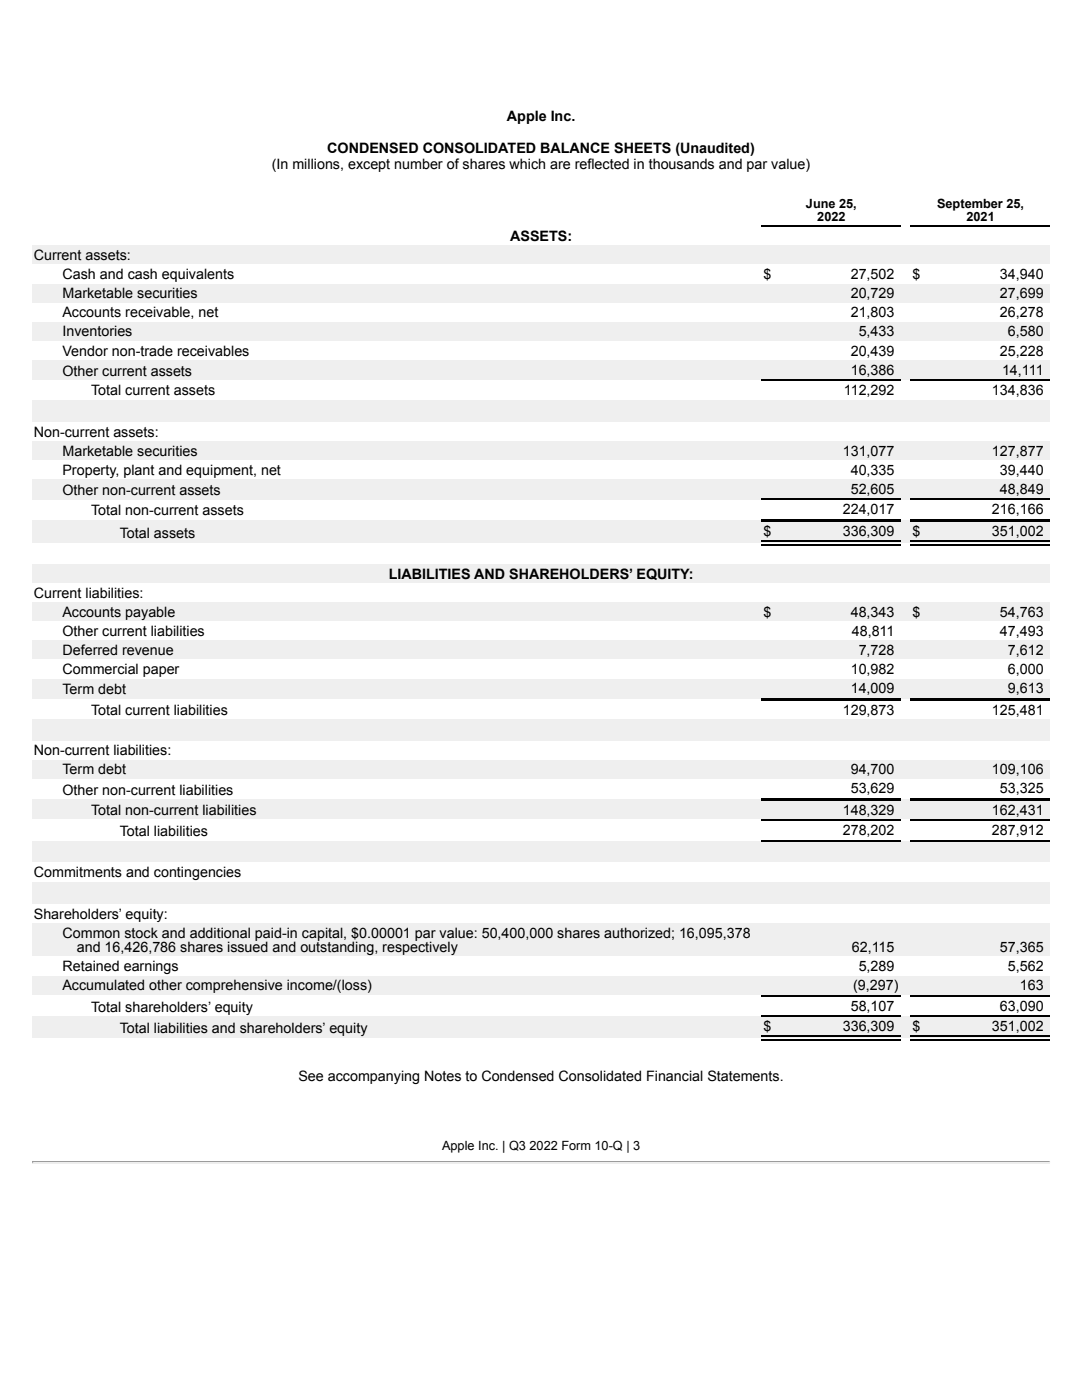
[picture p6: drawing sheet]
<svg xmlns="http://www.w3.org/2000/svg" width="216mm" height="279mm" viewBox="0 0 216 279" stroke-linecap="round" stroke-linejoin="round" font-family="sans-serif">
<defs><g id="words">
<g font-size="2.9">
<text x="101.2" y="24.1">Apple Inc.</text>
<text x="54.2" y="33.8">(In millions, except number of shares which are reflected in thousands and par value)</text>
<text x="65.3" y="30.5">CONDENSED CONSOLIDATED BALANCE SHEETS (Unaudited)</text>
<text x="6.7" y="51.9">Current assets:</text>
<text x="101.8" y="48.1">ASSETS:</text>
<text x="12.5" y="55.7">Cash and cash equivalents</text>
<text x="12.5" y="59.5">Marketable securities</text>
<text x="152.3" y="55.7">$</text>
<text x="169.8" y="55.7">27,502</text>
<text x="169.8" y="59.5">20,729</text>
<text x="182.1" y="55.7">$</text>
<text x="199.5" y="55.7">34,940</text>
<text x="199.5" y="59.5">27,699</text>
<text x="12.5" y="63.3">Accounts receivable, net</text>
<text x="169.8" y="63.3">21,803</text>
<text x="199.5" y="63.3">26,278</text>
<text x="12.5" y="67.2">Inventories</text>
<text x="12.5" y="71">Vendor non-trade receivables</text>
<text x="169.8" y="71">20,439</text>
<text x="171.3" y="67.2">5,433</text>
<text x="199.5" y="71">25,228</text>
<text x="201.1" y="67.2">6,580</text>
<text x="12.5" y="75">Other current assets</text>
<text x="169.8" y="74.8">16,386</text>
<text x="199.9" y="74.8">14,111</text>
<text x="18.2" y="78.8">Total current assets</text>
<text x="168.4" y="78.8">112,292</text>
<text x="197.9" y="78.8">134,836</text>
<text x="6.7" y="87.2">Non-current assets:</text>
<text x="12.5" y="91">Marketable securities</text>
<text x="12.5" y="94.8">Property, plant and equipment, net</text>
<text x="168.2" y="91">131,077</text>
<text x="169.8" y="94.8">40,335</text>
<text x="197.9" y="91">127,877</text>
<text x="199.5" y="94.8">39,440</text>
<text x="12.5" y="98.8">Other non-current assets</text>
<text x="169.8" y="98.6">52,605</text>
<text x="199.5" y="98.6">48,849</text>
<text x="18.2" y="102.9">Total non-current assets</text>
<text x="23.9" y="107.4">Total assets</text>
<text x="152.3" y="106.9">$</text>
<text x="168.2" y="102.6">224,017</text>
<text x="168.2" y="106.9">336,309</text>
<text x="182.1" y="106.9">$</text>
<text x="197.9" y="102.6">216,166</text>
<text x="197.9" y="106.9">351,002</text>
<text x="6.7" y="119.3">Current liabilities:</text>
<text x="77.6" y="115.5">LIABILITIES AND SHAREHOLDERS’ EQUITY:</text>
<text x="12.5" y="123.1">Accounts payable</text>
<text x="152.3" y="123.1">$</text>
<text x="169.8" y="123.1">48,343</text>
<text x="182.1" y="123.1">$</text>
<text x="199.5" y="123.1">54,763</text>
<text x="12.5" y="126.9">Other current liabilities</text>
<text x="12.5" y="130.7">Deferred revenue</text>
<text x="170" y="126.9">48,811</text>
<text x="171.3" y="130.7">7,728</text>
<text x="199.5" y="126.9">47,493</text>
<text x="201.1" y="130.7">7,612</text>
<text x="12.5" y="134.5">Commercial paper</text>
<text x="169.8" y="134.5">10,982</text>
<text x="201.1" y="134.5">6,000</text>
<text x="12.5" y="138.6">Term debt</text>
<text x="18.2" y="142.6">Total current liabilities</text>
<text x="168.2" y="142.6">129,873</text>
<text x="169.8" y="138.4">14,009</text>
<text x="197.9" y="142.6">125,481</text>
<text x="201.1" y="138.4">9,613</text>
<text x="6.7" y="150.7">Non-current liabilities:</text>
<text x="12.5" y="154.5">Term debt</text>
<text x="169.8" y="154.5">94,700</text>
<text x="197.9" y="154.5">109,106</text>
<text x="12.5" y="158.6">Other non-current liabilities</text>
<text x="169.8" y="158.4">53,629</text>
<text x="199.5" y="158.4">53,325</text>
<text x="18.2" y="162.6">Total non-current liabilities</text>
<text x="23.9" y="166.9">Total liabilities</text>
<text x="168.2" y="162.6">148,329</text>
<text x="168.2" y="166.7">278,202</text>
<text x="197.9" y="162.6">162,431</text>
<text x="197.9" y="166.7">287,912</text>
<text x="6.7" y="175">Commitments and contingencies</text>
<text x="6.7" y="183.4">Shareholders’ equity:</text>
<text x="12.5" y="187.2">Common stock and additional paid-in capital, $0.00001 par value: 50,400,000 shares authorized; 16,095,378</text>
<text x="15.3" y="190">and 16,426,786 shares issued and outstanding, respectively</text>
<text x="170" y="190">62,115</text>
<text x="199.5" y="190">57,365</text>
<text x="12.5" y="193.8">Retained earnings</text>
<text x="12.5" y="197.6">Accumulated other comprehensive income/(loss)</text>
<text x="170.2" y="197.6">(9,297)</text>
<text x="171.3" y="193.8">5,289</text>
<text x="201.1" y="193.8">5,562</text>
<text x="203.5" y="197.6">163</text>
<text x="18.2" y="201.9">Total shareholders’ equity</text>
<text x="169.8" y="201.7">58,107</text>
<text x="199.5" y="201.7">63,090</text>
<text x="23.9" y="206.2">Total liabilities and shareholders’ equity</text>
<text x="152.3" y="205.7">$</text>
<text x="168.2" y="205.7">336,309</text>
<text x="182.1" y="205.7">$</text>
<text x="197.9" y="205.7">351,002</text>
<text x="59.5" y="215.7">See accompanying Notes to Condensed Consolidated Financial Statements.</text>
</g>
<g font-size="2.5">
<text x="160.8" y="41.4">June 25,</text>
<text x="187" y="41.4">September 25,</text>
<text x="163.1" y="44.1">2022</text>
<text x="192.8" y="44.1">2021</text>
<text x="88.2" y="229.6">Apple Inc. | Q3</text>
<text x="105.7" y="229.6">2022 Form 10-Q | 3</text>
</g>
</g></defs>
<path d="M6.4 231.8h203.1" fill="none" stroke="#9a9a9a" stroke-width=".24"/>
<path d="M6.4 232.1h203.1" fill="none" stroke="#eee" stroke-width=".24"/>
<path d="M209.5 231.7v.5h-.2v-.3z" fill="#eee"/>
<path d="M6.4 231.7h.3v.2l-.3 .3z" fill="#9a9a9a"/>
<path d="M6.4 45h203.1v4.1h-203.1z" fill="#fff"/>
<g fill="#efefef">
<path d="M6.4 49.1h145.5v3.8h-145.5z"/>
<path d="M151.9 49.1h27.9v3.8h-27.9z"/>
<path d="M179.8 49.1h1.9v3.8h-1.9z"/>
<path d="M181.7 49.1h27.8v3.8h-27.8z"/>
</g>
<g fill="#fff">
<path d="M6.4 52.9h145.5v3.8h-145.5z"/>
<path d="M151.9 52.9h2.2v3.8h-2.2z"/>
<path d="M154.1 52.9h25.2v3.8h-25.2z"/>
<path d="M179.3 52.9h.5v3.8h-.5z"/>
<path d="M179.8 52.9h1.9v3.8h-1.9z"/>
<path d="M181.7 52.9h2.1v3.8h-2.1z"/>
<path d="M183.8 52.9h25.3v3.8h-25.3z"/>
<path d="M209.1 52.9h.4v3.8h-.4z"/>
</g>
<g fill="#efefef">
<path d="M6.4 56.7h145.5v3.8h-145.5z"/>
<path d="M151.9 56.7h27.4v3.8h-27.4z"/>
<path d="M179.3 56.7h.5v3.8h-.5z"/>
<path d="M179.8 56.7h1.9v3.8h-1.9z"/>
<path d="M181.7 56.7h27.4v3.8h-27.4z"/>
<path d="M209.1 56.7h.4v3.8h-.4z"/>
</g>
<g fill="#fff">
<path d="M6.4 60.5h145.5v3.8h-145.5z"/>
<path d="M151.9 60.5h27.4v3.8h-27.4z"/>
<path d="M179.3 60.5h.5v3.8h-.5z"/>
<path d="M179.8 60.5h1.9v3.8h-1.9z"/>
<path d="M181.7 60.5h27.4v3.8h-27.4z"/>
<path d="M209.1 60.5h.4v3.8h-.4z"/>
</g>
<g fill="#efefef">
<path d="M6.4 64.3h145.5v3.8h-145.5z"/>
<path d="M151.9 64.3h27.4v3.8h-27.4z"/>
<path d="M179.3 64.3h.5v3.8h-.5z"/>
<path d="M179.8 64.3h1.9v3.8h-1.9z"/>
<path d="M181.7 64.3h27.4v3.8h-27.4z"/>
<path d="M209.1 64.3h.4v3.8h-.4z"/>
</g>
<g fill="#fff">
<path d="M6.4 68.1h145.5v3.8h-145.5z"/>
<path d="M151.9 68.1h27.4v3.8h-27.4z"/>
<path d="M179.3 68.1h.5v3.8h-.5z"/>
<path d="M179.8 68.1h1.9v3.8h-1.9z"/>
<path d="M181.7 68.1h27.4v3.8h-27.4z"/>
<path d="M209.1 68.1h.4v3.8h-.4z"/>
</g>
<g fill="#efefef">
<path d="M6.4 71.9h145.5v4.1h-145.5z"/>
<path d="M151.9 71.9h27.4v4.1h-27.4z"/>
<path d="M179.3 71.9h.5v4.1h-.5z"/>
<path d="M179.8 71.9h1.9v4.1h-1.9z"/>
<path d="M181.7 71.9h27.4v4.1h-27.4z"/>
<path d="M209.1 71.9h.4v4.1h-.4z"/>
</g>
<g fill="#fff">
<path d="M6.4 76h145.5v3.8h-145.5z"/>
<path d="M151.9 76h27.4v3.8h-27.4z"/>
<path d="M179.3 76h.5v3.8h-.5z"/>
<path d="M179.8 76h1.9v3.8h-1.9z"/>
<path d="M181.7 76h27.4v3.8h-27.4z"/>
<path d="M209.1 76h.4v3.8h-.4z"/>
</g>
<g fill="#efefef">
<path d="M6.4 79.8h145.5v4.5h-145.5z"/>
<path d="M151.9 79.8h27.9v4.5h-27.9z"/>
<path d="M179.8 79.8h1.9v4.5h-1.9z"/>
<path d="M181.7 79.8h27.8v4.5h-27.8z"/>
</g>
<g fill="#fff">
<path d="M6.4 84.3h145.5v3.8h-145.5z"/>
<path d="M151.9 84.3h27.9v3.8h-27.9z"/>
<path d="M179.8 84.3h1.9v3.8h-1.9z"/>
<path d="M181.7 84.3h27.8v3.8h-27.8z"/>
</g>
<g fill="#efefef">
<path d="M6.4 88.1h145.5v3.8h-145.5z"/>
<path d="M151.9 88.1h27.4v3.8h-27.4z"/>
<path d="M179.3 88.1h.5v3.8h-.5z"/>
<path d="M179.8 88.1h1.9v3.8h-1.9z"/>
<path d="M181.7 88.1h27.4v3.8h-27.4z"/>
<path d="M209.1 88.1h.4v3.8h-.4z"/>
</g>
<g fill="#fff">
<path d="M6.4 91.9h145.5v3.8h-145.5z"/>
<path d="M151.9 91.9h27.4v3.8h-27.4z"/>
<path d="M179.3 91.9h.5v3.8h-.5z"/>
<path d="M179.8 91.9h1.9v3.8h-1.9z"/>
<path d="M181.7 91.9h27.4v3.8h-27.4z"/>
<path d="M209.1 91.9h.4v3.8h-.4z"/>
</g>
<g fill="#efefef">
<path d="M6.4 95.7h145.5v4.1h-145.5z"/>
<path d="M151.9 95.7h27.4v4.1h-27.4z"/>
<path d="M179.3 95.7h.5v4.1h-.5z"/>
<path d="M179.8 95.7h1.9v4.1h-1.9z"/>
<path d="M181.7 95.7h27.4v4.1h-27.4z"/>
<path d="M209.1 95.7h.4v4.1h-.4z"/>
</g>
<g fill="#fff">
<path d="M6.4 99.8h145.5v4h-145.5z"/>
<path d="M151.9 99.8h27.4v4h-27.4z"/>
<path d="M179.3 99.8h.5v4h-.5z"/>
<path d="M179.8 99.8h1.9v4h-1.9z"/>
<path d="M181.7 99.8h27.4v4h-27.4z"/>
<path d="M209.1 99.8h.4v4h-.4z"/>
</g>
<g fill="#efefef">
<path d="M6.4 103.8h145.5v4.5h-145.5z"/>
<path d="M151.9 103.8h2.2v4.5h-2.2z"/>
<path d="M154.1 103.8h25.2v4.5h-25.2z"/>
<path d="M179.3 103.8h.5v4.5h-.5z"/>
<path d="M179.8 103.8h1.9v4.5h-1.9z"/>
<path d="M181.7 103.8h2.1v4.5h-2.1z"/>
<path d="M183.8 103.8h25.3v4.5h-25.3z"/>
<path d="M209.1 103.8h.4v4.5h-.4z"/>
</g>
<g fill="#fff">
<path d="M6.4 108.3h145.5v4.3h-145.5z"/>
<path d="M151.9 108.3h27.9v4.3h-27.9z"/>
<path d="M179.8 108.3h1.9v4.3h-1.9z"/>
<path d="M181.7 108.3h27.8v4.3h-27.8z"/>
</g>
<path d="M6.4 112.6h203.1v3.8h-203.1z" fill="#efefef"/>
<g fill="#fff">
<path d="M6.4 116.4h145.5v3.9h-145.5z"/>
<path d="M151.9 116.4h27.9v3.9h-27.9z"/>
<path d="M179.8 116.4h1.9v3.9h-1.9z"/>
<path d="M181.7 116.4h27.8v3.9h-27.8z"/>
</g>
<g fill="#efefef">
<path d="M6.4 120.3h145.5v3.8h-145.5z"/>
<path d="M151.9 120.3h2.2v3.8h-2.2z"/>
<path d="M154.1 120.3h25.2v3.8h-25.2z"/>
<path d="M179.3 120.3h.5v3.8h-.5z"/>
<path d="M179.8 120.3h1.9v3.8h-1.9z"/>
<path d="M181.7 120.3h2.1v3.8h-2.1z"/>
<path d="M183.8 120.3h25.3v3.8h-25.3z"/>
<path d="M209.1 120.3h.4v3.8h-.4z"/>
</g>
<g fill="#fff">
<path d="M6.4 124.1h145.5v3.8h-145.5z"/>
<path d="M151.9 124.1h27.4v3.8h-27.4z"/>
<path d="M179.3 124.1h.5v3.8h-.5z"/>
<path d="M179.8 124.1h1.9v3.8h-1.9z"/>
<path d="M181.7 124.1h27.4v3.8h-27.4z"/>
<path d="M209.1 124.1h.4v3.8h-.4z"/>
</g>
<g fill="#efefef">
<path d="M6.4 127.9h145.5v3.8h-145.5z"/>
<path d="M151.9 127.9h27.4v3.8h-27.4z"/>
<path d="M179.3 127.9h.5v3.8h-.5z"/>
<path d="M179.8 127.9h1.9v3.8h-1.9z"/>
<path d="M181.7 127.9h27.4v3.8h-27.4z"/>
<path d="M209.1 127.9h.4v3.8h-.4z"/>
</g>
<g fill="#fff">
<path d="M6.4 131.7h145.5v3.8h-145.5z"/>
<path d="M151.9 131.7h27.4v3.8h-27.4z"/>
<path d="M179.3 131.7h.5v3.8h-.5z"/>
<path d="M179.8 131.7h1.9v3.8h-1.9z"/>
<path d="M181.7 131.7h27.4v3.8h-27.4z"/>
<path d="M209.1 131.7h.4v3.8h-.4z"/>
</g>
<g fill="#efefef">
<path d="M6.4 135.5h145.5v4h-145.5z"/>
<path d="M151.9 135.5h27.4v4h-27.4z"/>
<path d="M179.3 135.5h.5v4h-.5z"/>
<path d="M179.8 135.5h1.9v4h-1.9z"/>
<path d="M181.7 135.5h27.4v4h-27.4z"/>
<path d="M209.1 135.5h.4v4h-.4z"/>
</g>
<g fill="#fff">
<path d="M6.4 139.5h145.5v4.1h-145.5z"/>
<path d="M151.9 139.5h27.4v4.1h-27.4z"/>
<path d="M179.3 139.5h.5v4.1h-.5z"/>
<path d="M179.8 139.5h1.9v4.1h-1.9z"/>
<path d="M181.7 139.5h27.4v4.1h-27.4z"/>
<path d="M209.1 139.5h.4v4.1h-.4z"/>
</g>
<g fill="#efefef">
<path d="M6.4 143.6h145.5v4.3h-145.5z"/>
<path d="M151.9 143.6h27.9v4.3h-27.9z"/>
<path d="M179.8 143.6h1.9v4.3h-1.9z"/>
<path d="M181.7 143.6h27.8v4.3h-27.8z"/>
</g>
<g fill="#fff">
<path d="M6.4 147.9h145.5v3.8h-145.5z"/>
<path d="M151.9 147.9h27.9v3.8h-27.9z"/>
<path d="M179.8 147.9h1.9v3.8h-1.9z"/>
<path d="M181.7 147.9h27.8v3.8h-27.8z"/>
</g>
<g fill="#efefef">
<path d="M6.4 151.7h145.5v3.8h-145.5z"/>
<path d="M151.9 151.7h27.4v3.8h-27.4z"/>
<path d="M179.3 151.7h.5v3.8h-.5z"/>
<path d="M179.8 151.7h1.9v3.8h-1.9z"/>
<path d="M181.7 151.7h27.4v3.8h-27.4z"/>
<path d="M209.1 151.7h.4v3.8h-.4z"/>
</g>
<g fill="#fff">
<path d="M6.4 155.5h145.5v4h-145.5z"/>
<path d="M151.9 155.5h27.4v4h-27.4z"/>
<path d="M179.3 155.5h.5v4h-.5z"/>
<path d="M179.8 155.5h1.9v4h-1.9z"/>
<path d="M181.7 155.5h27.4v4h-27.4z"/>
<path d="M209.1 155.5h.4v4h-.4z"/>
</g>
<g fill="#efefef">
<path d="M6.4 159.5h145.5v4.1h-145.5z"/>
<path d="M151.9 159.5h27.4v4.1h-27.4z"/>
<path d="M179.3 159.5h.5v4.1h-.5z"/>
<path d="M179.8 159.5h1.9v4.1h-1.9z"/>
<path d="M181.7 159.5h27.4v4.1h-27.4z"/>
<path d="M209.1 159.5h.4v4.1h-.4z"/>
</g>
<g fill="#fff">
<path d="M6.4 163.6h145.5v4.3h-145.5z"/>
<path d="M151.9 163.6h27.4v4.3h-27.4z"/>
<path d="M179.3 163.6h.5v4.3h-.5z"/>
<path d="M179.8 163.6h1.9v4.3h-1.9z"/>
<path d="M181.7 163.6h27.4v4.3h-27.4z"/>
<path d="M209.1 163.6h.4v4.3h-.4z"/>
</g>
<g fill="#efefef">
<path d="M6.4 167.9h145.5v4.3h-145.5z"/>
<path d="M151.9 167.9h27.9v4.3h-27.9z"/>
<path d="M179.8 167.9h1.9v4.3h-1.9z"/>
<path d="M181.7 167.9h27.8v4.3h-27.8z"/>
</g>
<g fill="#fff">
<path d="M6.4 172.2h145.5v3.8h-145.5z"/>
<path d="M151.9 172.2h27.9v3.8h-27.9z"/>
<path d="M179.8 172.2h1.9v3.8h-1.9z"/>
<path d="M181.7 172.2h27.8v3.8h-27.8z"/>
</g>
<g fill="#efefef">
<path d="M6.4 176h145.5v4.5h-145.5z"/>
<path d="M151.9 176h27.9v4.5h-27.9z"/>
<path d="M179.8 176h1.9v4.5h-1.9z"/>
<path d="M181.7 176h27.8v4.5h-27.8z"/>
</g>
<g fill="#fff">
<path d="M6.4 180.5h145.5v3.8h-145.5z"/>
<path d="M151.9 180.5h27.9v3.8h-27.9z"/>
<path d="M179.8 180.5h1.9v3.8h-1.9z"/>
<path d="M181.7 180.5h27.8v3.8h-27.8z"/>
</g>
<g fill="#efefef">
<path d="M6.4 184.3h145.5v6.7h-145.5z"/>
<path d="M151.9 184.3h27.4v6.7h-27.4z"/>
<path d="M179.3 184.3h.5v6.7h-.5z"/>
<path d="M179.8 184.3h1.9v6.7h-1.9z"/>
<path d="M181.7 184.3h27.4v6.7h-27.4z"/>
<path d="M209.1 184.3h.4v6.7h-.4z"/>
</g>
<g fill="#fff">
<path d="M6.4 191h145.5v3.8h-145.5z"/>
<path d="M151.9 191h27.4v3.8h-27.4z"/>
<path d="M179.3 191h.5v3.8h-.5z"/>
<path d="M179.8 191h1.9v3.8h-1.9z"/>
<path d="M181.7 191h27.4v3.8h-27.4z"/>
<path d="M209.1 191h.4v3.8h-.4z"/>
</g>
<g fill="#efefef">
<path d="M6.4 194.8h145.5v3.8h-145.5z"/>
<path d="M151.9 194.8h27.4v3.8h-27.4z"/>
<path d="M179.3 194.8h.5v3.8h-.5z"/>
<path d="M179.8 194.8h1.9v3.8h-1.9z"/>
<path d="M181.7 194.8h27.4v3.8h-27.4z"/>
<path d="M209.1 194.8h.4v3.8h-.4z"/>
</g>
<g fill="#fff">
<path d="M6.4 198.6h145.5v4.3h-145.5z"/>
<path d="M151.9 198.6h27.4v4.3h-27.4z"/>
<path d="M179.3 198.6h.5v4.3h-.5z"/>
<path d="M179.8 198.6h1.9v4.3h-1.9z"/>
<path d="M181.7 198.6h27.4v4.3h-27.4z"/>
<path d="M209.1 198.6h.4v4.3h-.4z"/>
</g>
<g fill="#efefef">
<path d="M6.4 202.9h145.5v4.3h-145.5z"/>
<path d="M151.9 202.9h2.2v4.3h-2.2z"/>
<path d="M154.1 202.9h25.2v4.3h-25.2z"/>
<path d="M179.3 202.9h.5v4.3h-.5z"/>
<path d="M179.8 202.9h1.9v4.3h-1.9z"/>
<path d="M181.7 202.9h2.1v4.3h-2.1z"/>
<path d="M183.8 202.9h25.3v4.3h-25.3z"/>
<path d="M209.1 202.9h.4v4.3h-.4z"/>
</g>
<g fill="none" stroke="#000" stroke-width=".24">
<path d="M151.9 45.1h27.4M181.7 45.1h27.4M151.9 75.8h27.4M181.7 75.8h27.4M151.9 99.7h27.4M181.7 99.7h27.4M151.9 108h27.4M151.9 108.7h27.4M181.7 108h27.4M181.7 108.7h27.4M151.9 163.7h27.4M151.9 167.8h27.4"/>
<path d="M181.7 163.7h27.4M181.7 167.8h27.4M151.9 198.7h27.4M181.7 198.7h27.4M151.9 202.8h27.4M151.9 206.8h27.4M151.9 207.5h27.4M181.7 202.8h27.4M181.7 206.8h27.4M181.7 207.5h27.4"/>
</g>
<g fill="#000">
<path d="M179.3 45h.5v.2h-.5zM209.1 45h.4v.2h-.4zM179.3 75.7h.5v.3h-.5zM209.1 75.7h.4v.3h-.4zM179.3 99.5h.5v.3h-.5zM209.1 99.5h.4v.3h-.4zM151.9 103.6h2.2v.5h-2.2zM154.1 103.6h25.2v.5h-25.2zM179.3 103.6h.5v.5h-.5zM179.3 107.9h.5v.2h-.5zM179.3 108.6h.5v.2h-.5zM181.7 103.6h2.1v.5h-2.1z"/>
<path d="M183.8 103.6h25.3v.5h-25.3zM209.1 103.6h.4v.5h-.4zM209.1 107.9h.4v.2h-.4zM209.1 108.6h.4v.2h-.4zM151.9 139.3h2.2v.5h-2.2zM154.1 139.3h25.2v.5h-25.2zM179.3 139.3h.5v.5h-.5zM181.7 139.3h2.1v.5h-2.1zM183.8 139.3h25.3v.5h-25.3zM209.1 139.3h.4v.5h-.4zM151.9 159.3h2.2v.5h-2.2zM154.1 159.3h25.2v.5h-25.2z"/>
<path d="M179.3 159.3h.5v.5h-.5zM181.7 159.3h2.1v.5h-2.1zM183.8 159.3h25.3v.5h-25.3zM209.1 159.3h.4v.5h-.4zM179.3 163.6h.5v.2h-.5zM179.3 167.6h.5v.3h-.5zM209.1 163.6h.4v.2h-.4zM209.1 167.6h.4v.3h-.4zM179.3 198.6h.5v.2h-.5zM209.1 198.6h.4v.2h-.4zM179.3 202.6h.5v.3h-.5zM179.3 206.7h.5v.2h-.5z"/>
<path d="M179.3 207.4h.5v.2h-.5zM209.1 202.6h.4v.3h-.4zM209.1 206.7h.4v.2h-.4zM209.1 207.4h.4v.2h-.4z"/>
</g>
<use href="#words"/>
</svg>
